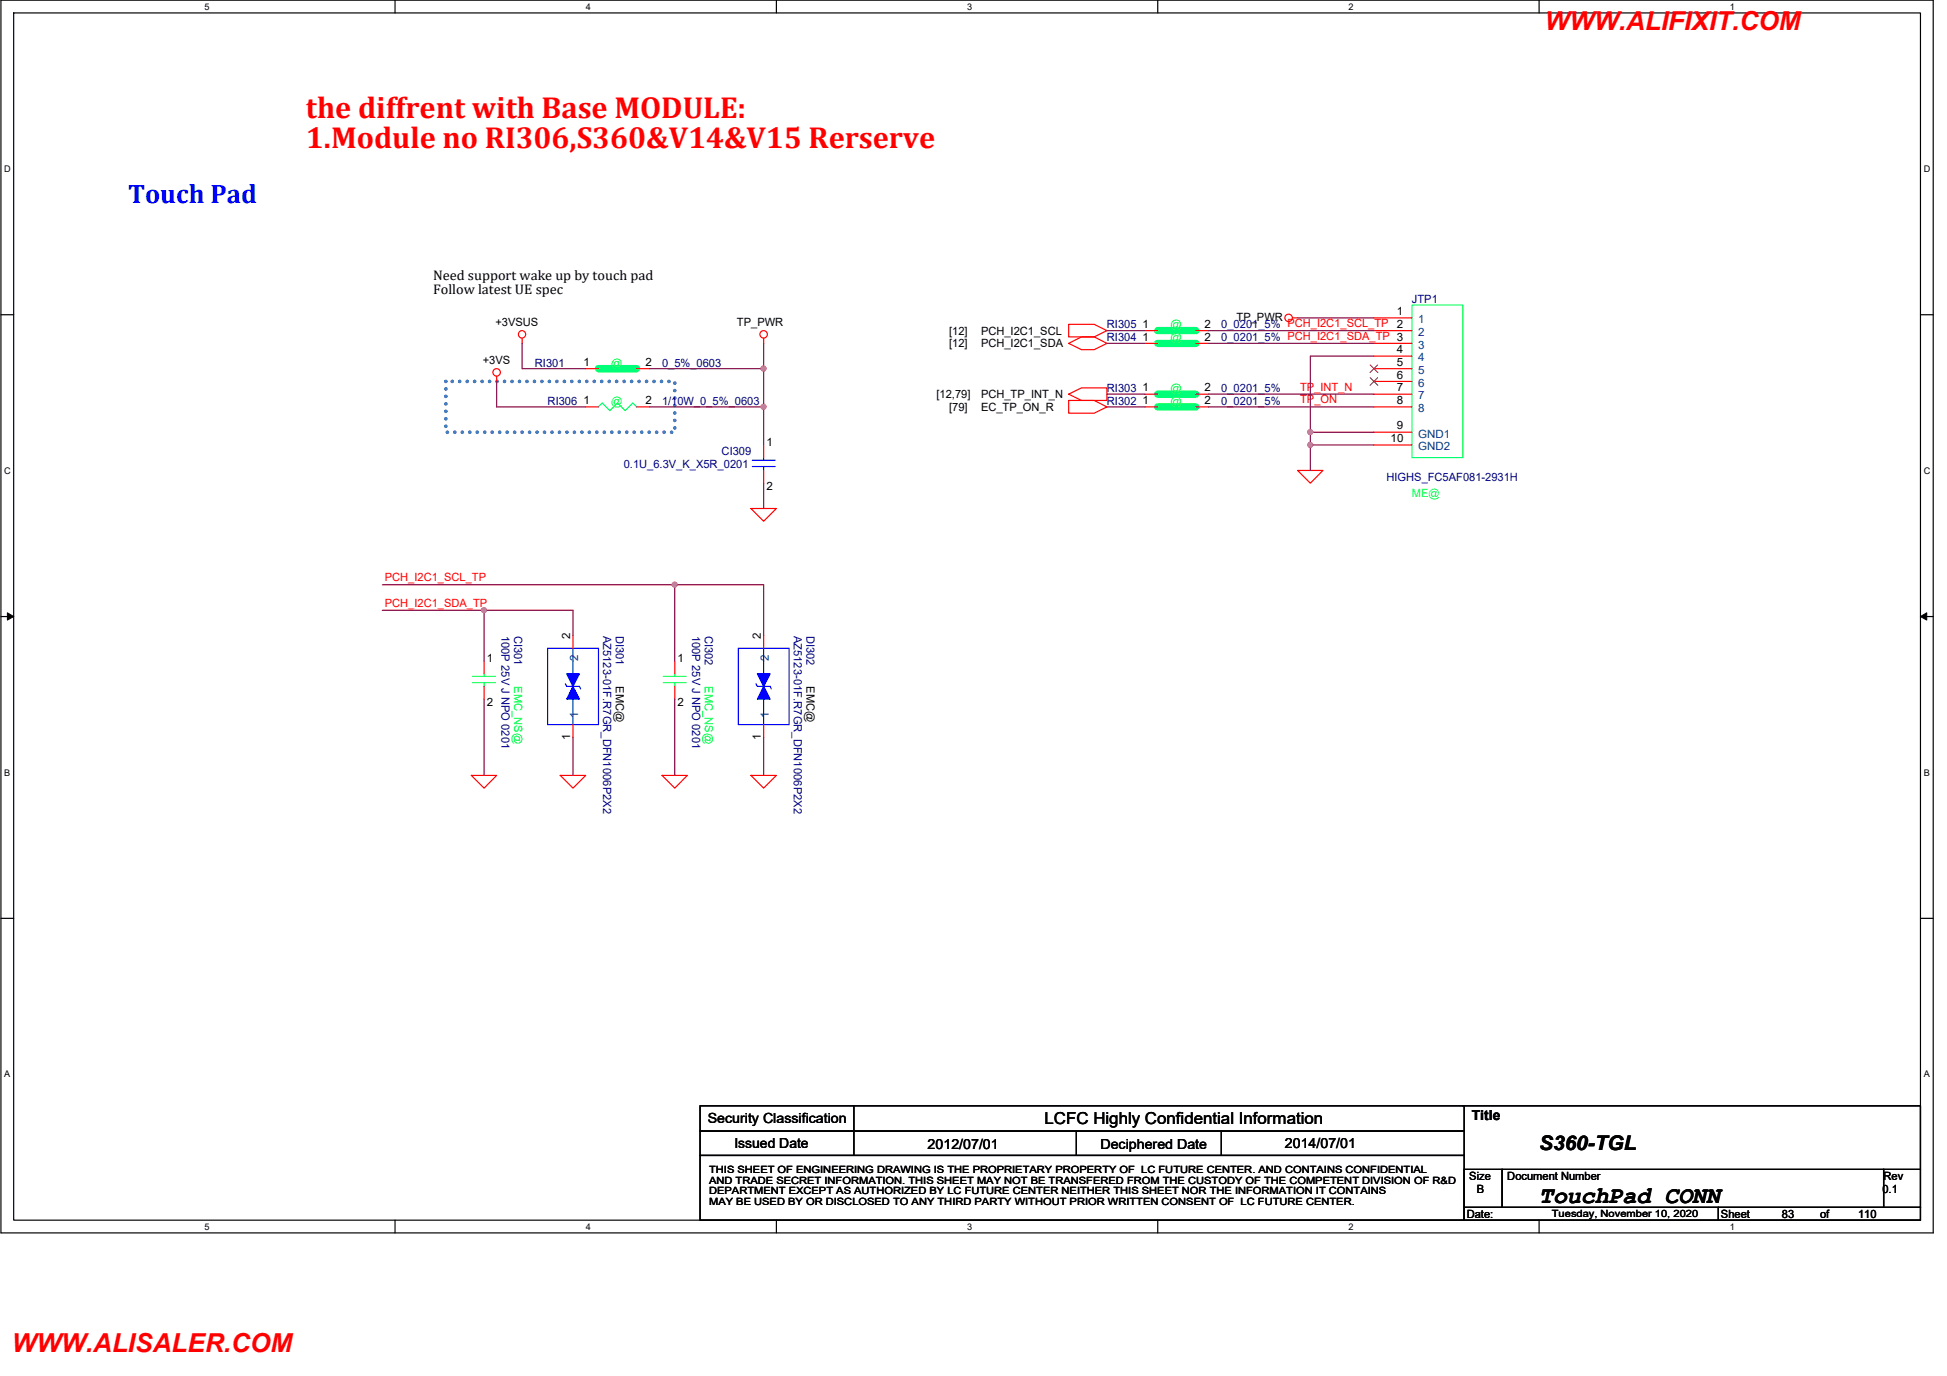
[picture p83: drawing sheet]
<svg xmlns="http://www.w3.org/2000/svg" width="420mm" height="297mm" viewBox="0 0 420 297" stroke-linecap="round" stroke-linejoin="round" font-family="sans-serif">
<defs><g id="words">
<g font-size="6.6" fill="#f00">
<text x="66" y="25.5">the diffrent with Base MODULE:</text>
<text x="66" y="32">1.Module no RI306,S360&amp;V14&amp;V15 Rerserve</text>
</g>
<text font-size="5.8" fill="#00f" x="27.6" y="43.9">Touch Pad</text>
<g font-size="5.6" fill="#f00">
<text x="333.4" y="6.4">WWW.ALIFIXIT.COM</text>
<text x="2.5" y="291.9">WWW.ALISALER.COM</text>
</g>
<text font-size="5.2" x="332.1" y="259.6">TouchPad CONN</text>
<text font-size="4.4" x="332.1" y="248.2">S360-TGL</text>
<text font-size="3.6" x="225.4" y="242.7">LCFC Highly Confidential Information</text>
<g font-size="3">
<text x="93.5" y="60.5">Need support wake up by touch pad</text>
<text x="93.5" y="63.5">Follow latest UE spec</text>
<text x="152.7" y="242.5">Security Classification</text>
<text x="317.6" y="241.7">Title</text>
<text x="158.5" y="247.7">Issued Date</text>
<text x="200.2" y="248">2012/07/01</text>
<text x="237.5" y="248">Deciphered Date</text>
<text x="277.3" y="247.7">2014/07/01</text>
</g>
<g font-size="2.5" fill="#000080">
<text x="304.7" y="65.4">JTP1</text>
<text x="238.9" y="70.9">RI305</text>
<text x="263.6" y="70.9">0_0201_5% PCH_I2C1_SCL_TP</text>
<text x="238.9" y="73.6">RI304</text>
<text x="263.6" y="73.6">0_0201_5% PCH_I2C1_SDA_TP 3</text>
<text x="115.4" y="79.1">RI301</text>
<text x="142.9" y="79.1">0_5%_0603</text>
<text x="118.2" y="87.3">RI306</text>
<text x="142.9" y="87.3">1/10W_0_5%_0603</text>
<text x="238.9" y="84.6">RI303</text>
<text x="238.9" y="87.3">RI302</text>
<text x="263.6" y="84.6">0_0201_5%</text>
<text x="263.6" y="87.3">0_0201_5%</text>
<text x="134.6" y="101">0.1U_6.3V_K_X5R_0201</text>
<text x="155.7" y="98.3">CI309</text>
<text x="299.2" y="103.8">HIGHS_FC5AF081-2931H</text>
<text x="108.2" y="137.2" transform="rotate(90 108.2 137.2)">100P 25V J NPO 0201</text>
<text x="110.9" y="137.2" transform="rotate(90 110.9 137.2)">CI301</text>
<text x="130.2" y="137.2" transform="rotate(90 130.2 137.2)">AZ5123-01F.R7GR_DFN1006P2X2</text>
<text x="132.9" y="137.2" transform="rotate(90 132.9 137.2)">DI301</text>
<text x="149.3" y="137.2" transform="rotate(90 149.3 137.2)">100P 25V J NPO 0201</text>
<text x="152.1" y="137.2" transform="rotate(90 152.1 137.2)">CI302</text>
<text x="171.3" y="137.2" transform="rotate(90 171.3 137.2)">AZ5123-01F.R7GR_DFN1006P2X2</text>
<text x="174" y="137.2" transform="rotate(90 174 137.2)">DI302</text>
</g>
<g font-size="2.5">
<text x="106.9" y="70.3">+3VSUS</text>
<text x="159" y="70.3">TP_PWR</text>
<text x="246.6" y="70.8">1</text>
<text x="260" y="70.8">2</text>
<text x="266.9" y="69.2">TP_PWR</text>
<text x="301.4" y="68">1</text>
<text x="301.4" y="70.8">2</text>
<text x="204.8" y="75">[12]</text>
<text x="204.8" y="72.3">[12]</text>
<text x="211.7" y="75">PCH_I2C1_SDA</text>
<text x="211.7" y="72.3">PCH_I2C1_SCL</text>
<text x="246.6" y="73.5">1</text>
<text x="260" y="73.5">2</text>
<text x="301.4" y="76.3">4</text>
<text x="104.2" y="78.6">+3VS</text>
<text x="125.9" y="79">1</text>
<text x="139.3" y="79">2</text>
<text x="301.4" y="79">5</text>
<text x="301.4" y="81.7">6</text>
<text x="125.9" y="87.2">1</text>
<text x="139.3" y="87.2">2</text>
<text x="202.1" y="86">[12,79]</text>
<text x="204.8" y="88.7">[79]</text>
<text x="211.7" y="88.7">EC_TP_ON_R</text>
<text x="211.7" y="86">PCH_TP_INT_N</text>
<text x="246.6" y="84.5">1</text>
<text x="246.6" y="87.2">1</text>
<text x="260" y="84.5">2</text>
<text x="260" y="87.2">2</text>
<text x="301.4" y="84.5">7</text>
<text x="301.4" y="87.2">8</text>
<text x="300.1" y="95.5">10</text>
<text x="301.4" y="92.7">9</text>
<text x="165.4" y="96.4">1</text>
<text x="165.4" y="105.7">2</text>
<text x="105.1" y="143">1</text>
<text x="123.1" y="138" transform="rotate(-90 123.1 138)">2</text>
<text x="146.2" y="143">1</text>
<text x="164.2" y="138" transform="rotate(-90 164.2 138)">2</text>
<text x="132.9" y="148.2" transform="rotate(90 132.9 148.2)">EMC@</text>
<text x="174" y="148.2" transform="rotate(90 174 148.2)">EMC@</text>
<text x="105.1" y="152.3">2</text>
<text x="146.2" y="152.3">2</text>
<text x="123.1" y="159.7" transform="rotate(-90 123.1 159.7)">1</text>
<text x="164.2" y="159.7" transform="rotate(-90 164.2 159.7)">1</text>
<text x="317.1" y="254.7">Size</text>
<text x="318.7" y="257.4">B</text>
<text x="325.3" y="254.7">Document Number</text>
<text x="406.2" y="257.4">0.1</text>
<text x="406.5" y="254.7">Rev</text>
<text x="316.5" y="262.9">Date:</text>
<text x="371.4" y="262.9">Sheet</text>
<text x="384.5" y="262.9">83</text>
<text x="392.8" y="262.9">of</text>
<text x="401" y="262.9">110</text>
</g>
<g font-size="2.5" fill="#0f0">
<text x="252.6" y="70.9">@</text>
<text x="252.6" y="73.6">@</text>
<text x="131.9" y="79.1">@</text>
<text x="252.6" y="84.6">@</text>
<text x="252.6" y="87.3">@</text>
<text x="110.9" y="148.2" transform="rotate(90 110.9 148.2)">EMC_NS@</text>
<text x="152.1" y="148.2" transform="rotate(90 152.1 148.2)">EMC_NS@</text>
</g>
<g font-size="2.5" fill="#004080">
<text x="306.1" y="69.8">1</text>
<text x="306.1" y="72.5">2</text>
<text x="306.1" y="75.3">3</text>
<text x="306.1" y="78">4</text>
<text x="306.1" y="80.7">5</text>
<text x="306.1" y="83.5">6</text>
<text x="306.1" y="86.2">7</text>
<text x="306.1" y="89">8</text>
<text x="306.1" y="94.4">GND1</text>
<text x="306.1" y="97.2">GND2</text>
<text x="124.8" y="142.7" transform="rotate(-90 124.8 142.7)">2</text>
<text x="165.9" y="142.7" transform="rotate(-90 165.9 142.7)">2</text>
<text x="124.8" y="155.1" transform="rotate(-90 124.8 155.1)">1</text>
<text x="165.9" y="155.1" transform="rotate(-90 165.9 155.1)">1</text>
</g>
<g font-size="2.5" fill="#00ff40">
<text x="131.9" y="87.3">@</text>
<text x="304.7" y="107.4">ME@</text>
</g>
<g font-size="2.5" fill="#f00">
<text x="280.6" y="87.1">TP_ON</text>
<text x="280.6" y="84.3">TP_INT_N</text>
<text x="83" y="125.5">PCH_I2C1_SCL_TP</text>
<text x="83" y="131">PCH_I2C1_SDA_TP</text>
</g>
<g font-size="2.2">
<text x="153" y="253.3">THIS SHEET OF ENGINEERING DRAWING IS THE PROPRIETARY PROPERTY OF LC FUTURE CENTER. AND CONTAINS CONFIDENTIAL</text>
<text x="153" y="255.6">AND TRADE SECRET INFORMATION. THIS SHEET MAY NOT BE TRANSFERED FROM THE CUSTODY OF THE COMPETENT DIVISION OF R&amp;D</text>
<text x="153" y="257.8">DEPARTMENT EXCEPT AS AUTHORIZED BY LC FUTURE CENTER NEITHER THIS SHEET NOR THE INFORMATION IT CONTAINS</text>
<text x="153" y="260.1">MAY BE USED BY OR DISCLOSED TO ANY THIRD PARTY WITHOUT PRIOR WRITTEN CONSENT OF LC FUTURE CENTER.</text>
<text x="334.9" y="262.6">Tuesday, November 10, 2020</text>
</g>
<g font-size="2">
<text x="44.1" y="2.1">5</text>
<text x="126.4" y="2.1">4</text>
<text x="208.7" y="2.1">3</text>
<text x="291" y="2.1">2</text>
<text x="373.3" y="2.1">1</text>
<text x=".9" y="37.1">D</text>
<text x="415.2" y="37.1">D</text>
<text x=".9" y="102.3">C</text>
<text x="415.2" y="102.3">C</text>
<text x=".9" y="167.4">B</text>
<text x="415.2" y="167.4">B</text>
<text x=".9" y="232.6">A</text>
<text x="415.2" y="232.6">A</text>
<text x="44.1" y="265.5">5</text>
<text x="126.4" y="265.5">4</text>
<text x="208.7" y="265.5">3</text>
<text x="291" y="265.5">2</text>
<text x="373.3" y="265.5">1</text>
</g>
</g></defs>
<path d="M.2 0h417v266.1h-417zM3 2.8h411.4v260.6h-411.4z" fill="none" stroke="#000" stroke-width=".25"/>
<g fill="#fff">
<path d="M44.1 .3h1.1v2.2h-1.1z"/>
<path d="M44.1 263.7h1.1v2.2h-1.1z"/>
</g>
<path d="M85.2 0v2.8M85.2 263.4v2.7" fill="none" stroke="#000" stroke-width=".25"/>
<g fill="#fff">
<path d="M126.4 .3h1.1v2.2h-1.1z"/>
<path d="M126.4 263.7h1.1v2.2h-1.1z"/>
</g>
<path d="M167.5 0v2.8M167.5 263.4v2.7" fill="none" stroke="#000" stroke-width=".25"/>
<g fill="#fff">
<path d="M208.7 .3h1.1v2.2h-1.1z"/>
<path d="M208.7 263.7h1.1v2.2h-1.1z"/>
</g>
<path d="M249.8 0v2.8M249.8 263.4v2.7" fill="none" stroke="#000" stroke-width=".25"/>
<g fill="#fff">
<path d="M291 .3h1.1v2.2h-1.1z"/>
<path d="M291 263.7h1.1v2.2h-1.1z"/>
</g>
<path d="M332.1 0v2.8M332.1 263.4v2.7" fill="none" stroke="#000" stroke-width=".25"/>
<g fill="#fff">
<path d="M373.3 .3h1.1v2.2h-1.1z"/>
<path d="M373.3 263.7h1.1v2.2h-1.1z"/>
<path d="M.9 35.3h1.4v2.2h-1.4z"/>
<path d="M415.2 35.3h1.3v2.2h-1.3z"/>
<path d="M.9 100.5h1.4v2.2h-1.4z"/>
<path d="M415.2 100.5h1.3v2.2h-1.3z"/>
</g>
<path d="M.2 67.9h2.8M414.4 67.9h2.8" fill="none" stroke="#000" stroke-width=".25"/>
<g fill="#fff">
<path d="M.9 165.7h1.3v2.2h-1.3z"/>
<path d="M415.2 165.7h1.3v2.2h-1.3z"/>
</g>
<path d="M.2 133.1h2.8M414.4 133.1h2.8" fill="none" stroke="#000" stroke-width=".25"/>
<path d="M1.6 132.3l1.4 .8-1.4 .8zM414.4 133.1l1.4-.8v1.6z" fill="#000"/>
<path d="M1.6 132.3l1.4 .8-1.4 .8zM414.4 133.1l1.4-.8v1.6z" fill="none" stroke="#000" stroke-width=".22"/>
<g fill="#fff">
<path d="M.9 230.8h1.3v2.2h-1.3z"/>
<path d="M415.2 230.8h1.3v2.2h-1.3z"/>
</g>
<g fill="none" stroke="#000" stroke-width=".25">
<path d="M.2 198.2h2.8M414.4 198.2h2.8M151.1 238.7h164.9v5.5h-164.9zM184.3 238.7v10.7M315.7 238.7h98.7v13.7M151.1 244.2h164.9v5.2h-164.9zM151.1 249.4h164.9v14h-164.9zM232.3 244.2v5.2M263.6 244.2v5.2M316 252.4h8.2v8.2h-8.2zM324.2 252.4h82.3v8.2h-82.3zM406.5 252.4h7.9v8.2h-7.9z"/>
<path d="M316 260.6h54.8v2.8h-54.8zM370.8 260.6h43.6v2.8h-43.6z"/>
</g>
<path d="M96.2 82.3h49.4v11h-49.4z" fill="none" stroke="#0080ff" stroke-width=".8" stroke-dasharray="0 1.6"/>
<g fill="none" stroke="#f00" stroke-width=".25">
<path d="M112.7 73v1.1M164.8 73v1.1M230.6 74.1l2.8-1.4h2.7l2.8 1.4-2.8 1.4h-2.7zM230.6 70h5.5l2.8 1.4-2.8 1.3h-5.5zM247.1 71.4h2.7M258.1 71.4h2.7M278.9 68.6h1.1M107.2 81.2v1.1M230.6 86.4h5.5l2.8 1.4-2.8 1.4h-5.5zM230.6 85.1l2.8-1.4h5.5v2.7h-5.5zM162 109.8h5.5l-2.7 2.7zM280 101.6h5.5l-2.7 2.7z"/>
<path d="M101.7 167.4h5.5l-2.7 2.7zM120.9 167.4h5.5l-2.8 2.7zM142.9 167.4h5.4l-2.7 2.7zM162 167.4h5.5l-2.7 2.7z"/>
<circle cx="112.6" cy="72.2" r=".79"/>
<circle cx="164.8" cy="72.2" r=".81"/>
<circle cx="278.1" cy="68.6" r=".81"/>
<circle cx="107.2" cy="80.4" r=".81"/>
</g>
<path d="M249.8 71.4h8.3" fill="none" stroke="#00ff80" stroke-width="1.6"/>
<path d="M123.6 140v2.7M123.6 150.9v5.5" fill="none" stroke="#00f" stroke-width=".25"/>
<path d="M122.3 145.5h2.7l-1.4 2.7z" fill="#00f"/>
<path d="M122.3 145.5h2.7l-1.4 2.7zM123.6 142.7v2.8" fill="none" stroke="#00f" stroke-width=".25"/>
<path d="M123.6 148.2l1.4 2.7h-2.7z" fill="#00f"/>
<path d="M162.3 99.4h5M164.8 98.8v.6M162.3 100.7h5M164.8 100.7v.9M118.2 140h10.9v16.4h-10.9zM164.8 140v2.7M122 147.6l.3 .6h2.7l.3 .5M123.6 148.2l1.4 2.7h-2.7zM164.8 150.9v5.5" fill="none" stroke="#00f" stroke-width=".25"/>
<g fill="none" stroke="#f00" stroke-width=".25">
<path d="M247.1 74.1h2.7M258.1 74.1h2.7M296.5 68.6h8.2M296.5 71.4h8.2M296.5 74.1h8.2M296.5 76.9h8.2M296.5 79.6h8.2M126.4 87.8h2.7M137.4 87.8h2.7M164.8 96.1v2.7M296.5 93.3h8.2M296.5 96.1h8.2"/>
<path d="M296.5 82.3h8.2M296.5 85.1h8.2M296.5 87.8h8.2M164.8 101.6v2.7M123.6 137.2v2.8M123.6 156.4v2.8"/>
</g>
<path d="M304.7 65.9h11v32.9h-11zM129.1 87.8l.9-.8 1.6 1.6 1.7-1.6 1.6 1.6 1.7-1.6 .8 .8" fill="none" stroke="#00ff80" stroke-width=".25"/>
<path d="M295.7 78.8l1.6 1.6M297.3 78.8l-1.7 1.6M295.7 81.5l1.6 1.7M297.3 81.5l-1.7 1.7" fill="none" stroke="#804000" stroke-width=".22"/>
<path d="M249.8 74.1h8.3" fill="none" stroke="#00ff80" stroke-width="1.6"/>
<path d="M163.4 145.5h2.8l-1.4 2.7z" fill="#00f"/>
<path d="M163.4 145.5h2.8l-1.4 2.7zM164.8 142.7v2.8" fill="none" stroke="#00f" stroke-width=".25"/>
<path d="M164.8 148.2l1.4 2.7h-2.8z" fill="#00f"/>
<path d="M159.3 140h11v16.4h-11zM163.1 147.6l.3 .6h2.8l.2 .5M164.8 148.2l1.4 2.7h-2.8z" fill="none" stroke="#00f" stroke-width=".25"/>
<path d="M126.4 79.6h2.7M137.4 79.6h2.7M247.1 85.1h2.7M247.1 87.8h2.7M258.1 85.1h2.7M258.1 87.8h2.7M164.8 137.2v2.8M104.5 142.7v2.8M104.5 148.2v2.7M145.6 142.7v2.8M145.6 148.2v2.7M164.8 156.4v2.8" fill="none" stroke="#f00" stroke-width=".25"/>
<path d="M129.1 79.6h8.3M249.8 85.1h8.3M249.8 87.8h8.3" fill="none" stroke="#00ff80" stroke-width="1.6"/>
<path d="M102 147.4h4.9M102 146h4.9M104.5 145.5v.5M104.5 147.4v.8M143.1 147.4h5M143.1 146h5M145.6 145.5v.5M145.6 147.4v.8" fill="none" stroke="#00ff40" stroke-width=".25"/>
<path d="M112.7 74.1v5.5h13.7M140.1 79.6h24.7M107.2 82.3v5.5" fill="none" stroke="#800040" stroke-width=".25"/>
<circle cx="164.8" cy="79.6" r=".54" fill="#f0f"/>
<circle cx="164.8" cy="79.6" r=".54" fill="none" stroke="#f0f" stroke-width=".25"/>
<path d="M164.8 74.1v5.5M107.2 87.8h19.2M140.1 87.8h24.7" fill="none" stroke="#800040" stroke-width=".25"/>
<circle cx="164.8" cy="87.8" r=".54" fill="#f0f"/>
<circle cx="164.8" cy="87.8" r=".54" fill="none" stroke="#f0f" stroke-width=".25"/>
<path d="M238.9 71.4h8.2M260.8 74.1h35.7M280 68.6h16.5M296.5 76.9h-13.7v16.4h13.7M164.8 87.8v8.3M238.9 87.8h8.2M238.9 85.1h8.2M260.8 87.8h35.7M260.8 85.1h35.7M164.8 104.3v5.5" fill="none" stroke="#800040" stroke-width=".25"/>
<circle cx="282.7" cy="93.3" r=".54" fill="#f0f"/>
<circle cx="282.7" cy="93.3" r=".54" fill="none" stroke="#f0f" stroke-width=".25"/>
<path d="M282.8 93.3v2.8" fill="none" stroke="#800040" stroke-width=".25"/>
<circle cx="282.7" cy="96" r=".54" fill="#f0f"/>
<circle cx="282.7" cy="96" r=".54" fill="none" stroke="#f0f" stroke-width=".25"/>
<path d="M238.9 74.1h8.2M260.8 71.4h35.7M296.5 96.1h-13.7v5.5M82.5 126.2h63.1v16.5" fill="none" stroke="#800040" stroke-width=".25"/>
<circle cx="145.6" cy="126.2" r=".54" fill="#f0f"/>
<circle cx="145.6" cy="126.2" r=".54" fill="none" stroke="#f0f" stroke-width=".25"/>
<path d="M82.5 131.7h22v11M145.6 126.2h19.2v11" fill="none" stroke="#800040" stroke-width=".25"/>
<circle cx="104.4" cy="131.7" r=".54" fill="#f0f"/>
<circle cx="104.4" cy="131.7" r=".54" fill="none" stroke="#f0f" stroke-width=".25"/>
<path d="M164.8 79.6v8.2M104.5 131.7h19.1v5.5M104.5 150.9v16.5M123.6 159.2v8.2M145.6 150.9v16.5M164.8 159.2v8.2" fill="none" stroke="#800040" stroke-width=".25"/>
<circle cx="164.8" cy="79.6" r=".54" fill="#f0f"/>
<circle cx="164.8" cy="79.6" r=".54" fill="none" stroke="#f0f" stroke-width=".25"/>
<circle cx="164.8" cy="87.8" r=".54" fill="#f0f"/>
<circle cx="164.8" cy="87.8" r=".54" fill="none" stroke="#f0f" stroke-width=".25"/>
<circle cx="282.7" cy="93.3" r=".54" fill="#f0f"/>
<circle cx="282.7" cy="93.3" r=".54" fill="none" stroke="#f0f" stroke-width=".25"/>
<circle cx="282.7" cy="96" r=".54" fill="#f0f"/>
<circle cx="282.7" cy="96" r=".54" fill="none" stroke="#f0f" stroke-width=".25"/>
<circle cx="145.6" cy="126.2" r=".54" fill="#f0f"/>
<circle cx="145.6" cy="126.2" r=".54" fill="none" stroke="#f0f" stroke-width=".25"/>
<circle cx="104.4" cy="131.7" r=".54" fill="#f0f"/>
<circle cx="104.4" cy="131.7" r=".54" fill="none" stroke="#f0f" stroke-width=".25"/>
<use href="#words"/>
</svg>
